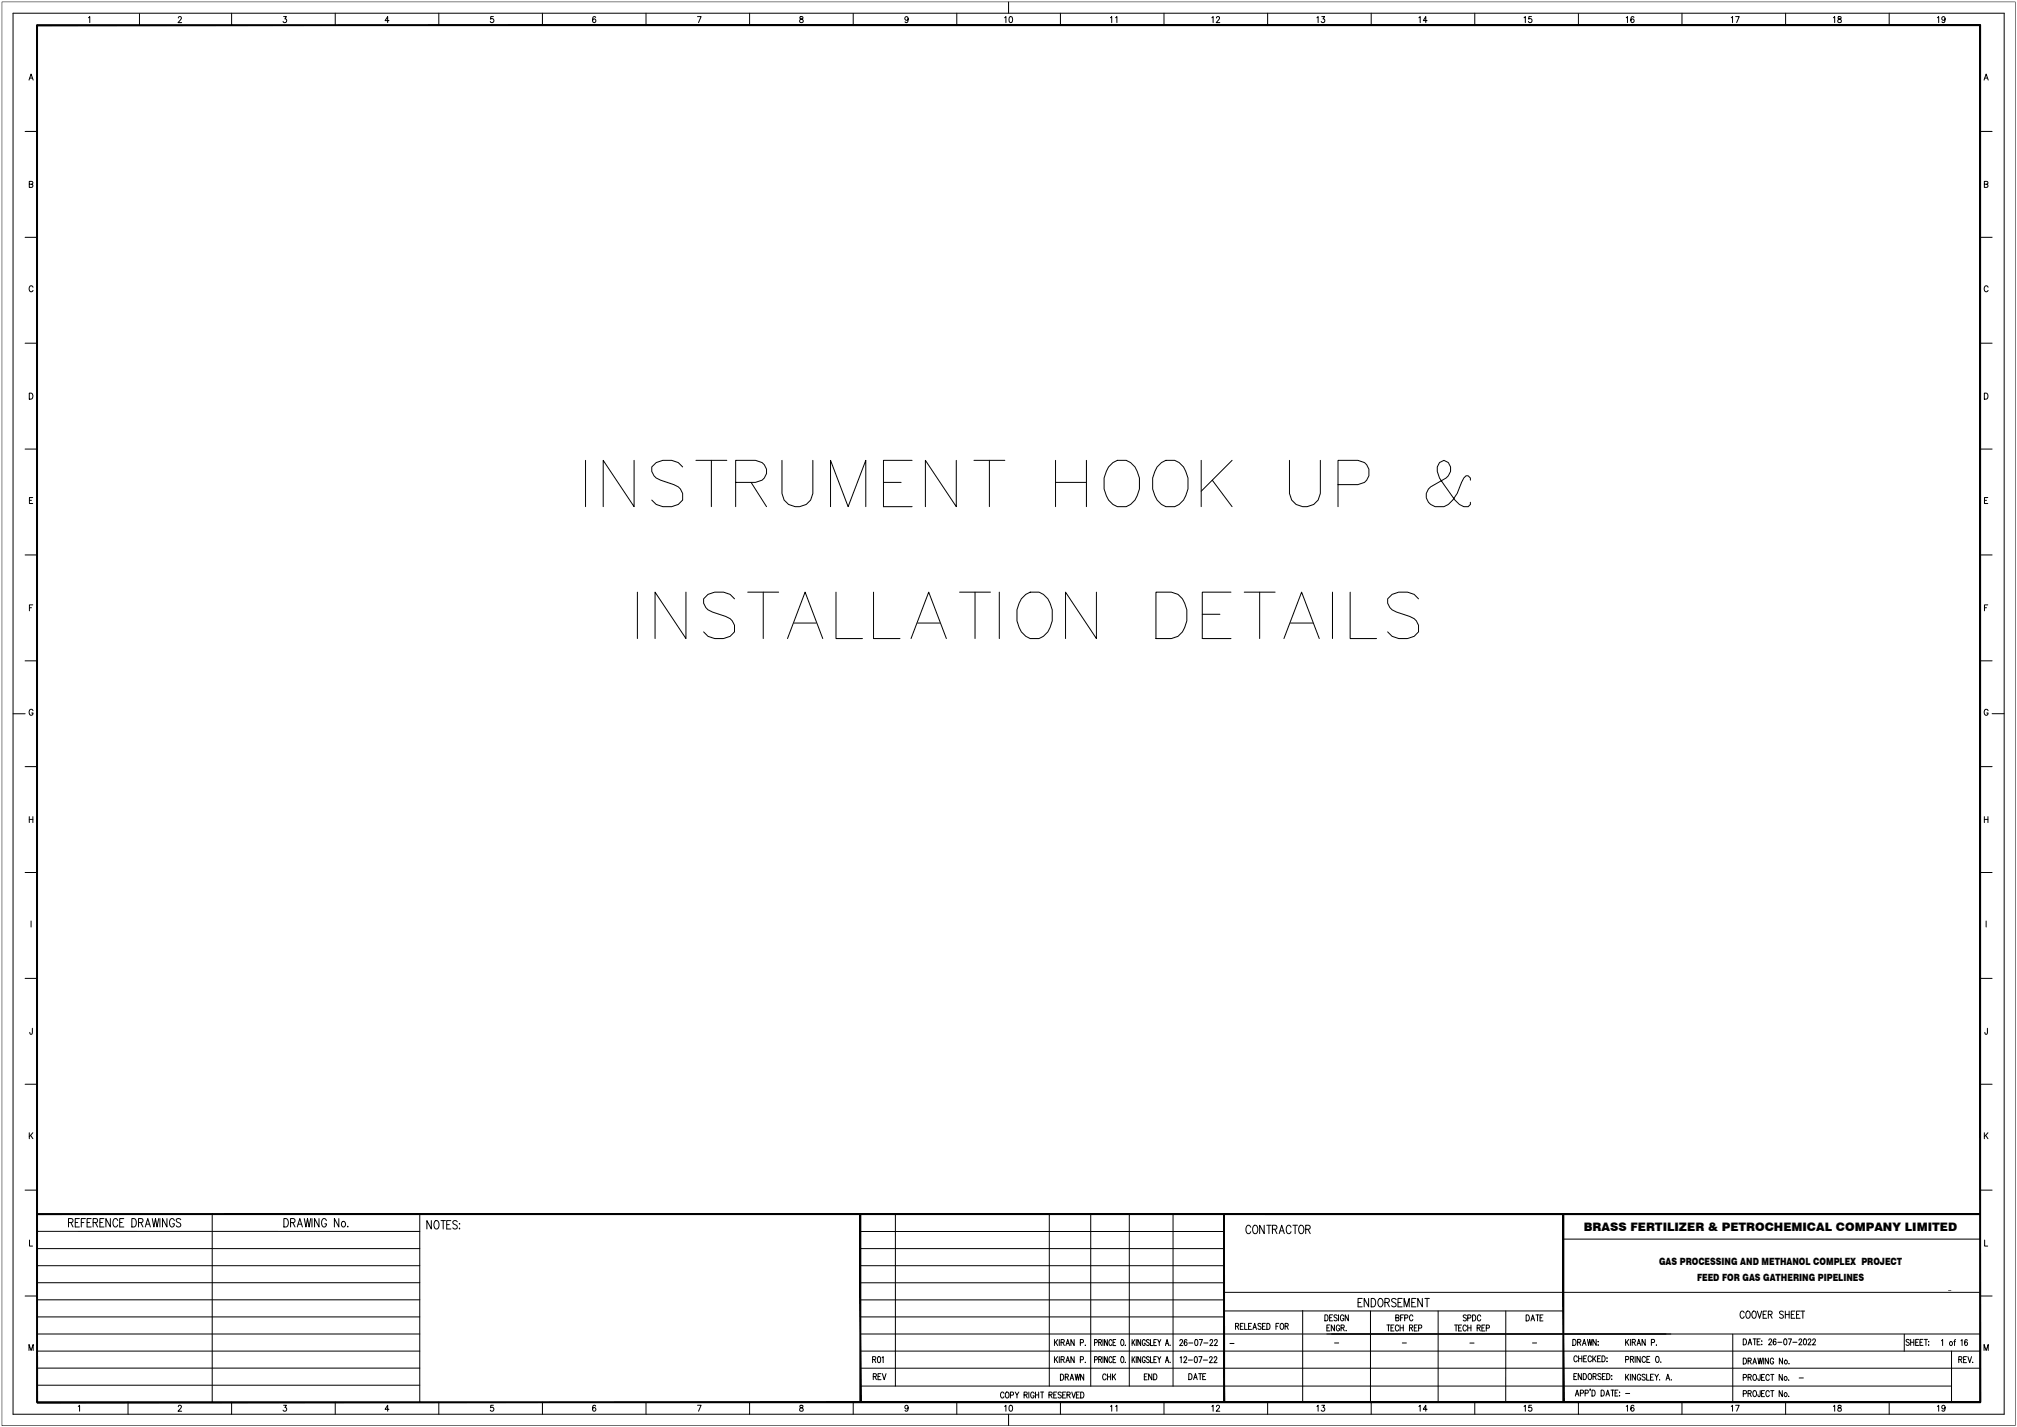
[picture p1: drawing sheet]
<svg xmlns="http://www.w3.org/2000/svg" width="1189mm" height="841mm" viewBox="0 0 1189 841" stroke-linecap="round" stroke-linejoin="round" font-family="sans-serif">
<defs><g id="words">
<text font-size="6.9" x="933" y="726">BRASS FERTILIZER &amp; PETROCHEMICAL COMPANY LIMITED</text>
<g font-size="5.9">
<text x="978" y="746">GAS PROCESSING AND METHANOL COMPLEX PROJECT</text>
<text x="1000" y="755">FEED FOR GAS GATHERING PIPELINES</text>
</g>
</g></defs>
<!-- layer: Level 61 -->
<g fill="none" stroke="#000" stroke-width=".59">
<path d="M345 271v28M374 271v28l-18-28v28M402 275a12 12 0 0 0-18 0 7 7 0 0 0 5 8l8 3a7 7 0 0 1 5 9 12 12 0 0 1-18 0M410 271h18M419 271v28M461 271v20a9 9 0 0 0 9 8 9 9 0 0 0 9-8v-20M538 271h-17v28h17M564 271v28l-19-28v28M574 271h18M583 271v28M622 271v28M640 271v28"/>
<path d="M653 275a9 9 0 0 1 10-4 9 9 0 0 1 7 7 15 15 0 0 1-6 21 10 10 0 0 1-12-7 17 17 0 0 1 1-17zM682 275a9 9 0 0 1 9-4 9 9 0 0 1 8 7 15 15 0 0 1-7 21 10 10 0 0 1-11-7 17 17 0 0 1 1-17zM708 271v28M726 271l-18 19M760 271v20a9 9 0 0 0 9 8 9 9 0 0 0 9-8v-20M434 284h11l4-1a6 6 0 0 0 0-10l-4-2h-11v28M443 284l9 15M490 299v-28l10 28 10-28v28M521 284h10M622 284h18M715 283l11 16M789 286h11a7 7 0 0 0 7-8 7 7 0 0 0-7-7h-11v28"/>
<path d="M867 283v-1l-2-2h-1l-3 4a20 20 0 0 1-10 15h-5a7 7 0 0 1-5-5 7 7 0 0 1 2-7l9-5a6 6 0 0 0 3-6 6 6 0 0 0-4-5l-3 2a10 10 0 0 0 3 13l7 9 2 2 3 2h2l2-2v-1M376 349v27M404 349v27l-18-27v27M433 353a12 12 0 0 0-18 0 7 7 0 0 0 5 8l8 2a7 7 0 0 1 5 9 12 12 0 0 1-18 0M441 349h18M450 349v27M493 349v27h15M515 349v27h15M566 349h18M575 349v27M589 349v27M605 350a9 9 0 0 1 14 6 15 15 0 0 1-7 20 10 10 0 0 1-11-6 17 17 0 0 1 4-20z"/>
<path d="M646 349v27l-18-27v27M681 349h9a11 11 0 0 1 10 10 16 16 0 0 1-6 16l-4 1h-9zM726 349h-17v27h17M733 349h19M742 349v27M785 349v27M796 349v27h15M836 353a12 12 0 0 0-18 0 7 7 0 0 0 5 8l8 2a7 7 0 0 1 5 9 12 12 0 0 1-18 0M464 376l11-27 10 27M468 367h13M537 376l10-27 11 27M541 367h13"/>
<path d="M709 362h10M757 376l10-27 11 27M761 367h13"/>
</g>
<!-- layer: Border Text -->
<g fill="none" stroke="#000" stroke-width=".59">
<path d="M52 10h1v3M105 11l1-1h1l-2 3h2M167 10h2l-1 1a1.1 1.1 0 0 1 1 2 1.1 1.1 0 0 1-2 0M229 12h-2l2-2v3M291 10h-2v1a1.2 1.2 0 0 1 2 0 1.2 1.2 0 0 1 0 2 1.2 1.2 0 0 1-2 0M351 10a1.7 1.7 0 0 0-2 1 1.7 1.7 0 0 0 1 2 1 1 0 0 0 1-1 1 1 0 0 0-1-1 1 1 0 0 0-1 1M411 10h2l-1 3M472 10v1a1.3 1.3 0 0 1 1 1 1.3 1.3 0 0 1 0 1 1.2 1.2 0 0 1-2-1 1.2 1.2 0 0 1 2-1v-1zM535 11a1 1 0 0 1-1 1 1 1 0 0 1 0-2 1 1 0 0 1 1 0v3h-2M592 10h1v3M595 10a1.6 1.6 0 0 1 2 2 1.6 1.6 0 0 1-2 1v-1zM655 10v3"/>
<path d="M658 10v3M714 10h1v3M717 11l1-1h1l-2 3h2M776 10h1v3M779 10h2l-1 1a1.1 1.1 0 0 1 1 2 1.1 1.1 0 0 1-2 0M836 10h1v3M841 12h-2l1-2v3M898 10h1v3M903 10h-2v1a1.1 1.1 0 0 1 2 0 1.1 1.1 0 0 1 0 2 1.1 1.1 0 0 1-2 0M959 10v3M963 10a1.6 1.6 0 0 0-2 1 1.6 1.6 0 0 0 2 2 1 1 0 0 0 0-2 1.1 1.1 0 0 0-2 1M1020 10h1v3"/>
<path d="M1023 10h2l-1 3M1081 10v3M1084 10v1a1.4 1.4 0 0 1 1 1 1.4 1.4 0 0 1 0 1 1.2 1.2 0 0 1-2-1 1.2 1.2 0 0 1 2-1v-1zM1142 10h1v3M1146 11a1 1 0 0 1-1 1 1 1 0 0 1 0-2 1 1 0 0 1 1 0v3h-1M17 47l1-3 2 3M18 46h1M1169 47l2-3 1 3M1170 46h1M17 109l2-1v-1h-2v3h2v-1M1170 109l1-1 1-1h-2v3h2v-1h-1M19 169a1.2 1.2 0 0 0-1-1 1.2 1.2 0 0 0-1 2v1a1.2 1.2 0 0 0 1 1 1.2 1.2 0 0 0 1-1"/>
<path d="M1172 169a1.2 1.2 0 0 0-2-1 1.2 1.2 0 0 0 0 2v1a1.2 1.2 0 0 0 0 1 1.2 1.2 0 0 0 2-1M17 232a1.8 1.8 0 0 1 2 1 1.8 1.8 0 0 1-2 2zM1170 232a1.8 1.8 0 0 1 2 1 1.8 1.8 0 0 1-2 2zM17 295h2M19 293h-2v4h2M1170 295h1M1172 293h-2v4h2M17 358h2M19 356h-2v4M1170 358h1M1172 356h-2v4M19 419a1.2 1.2 0 0 0-1-1 1.2 1.2 0 0 0-1 1v1a1.2 1.2 0 0 0 1 2 1.2 1.2 0 0 0 1-2"/>
<path d="M1172 419a1.2 1.2 0 0 0-2-1 1.2 1.2 0 0 0 0 1v1a1.2 1.2 0 0 0 1 2 1.2 1.2 0 0 0 1-2h-1M17 481v4M17 483h2M19 481v4M1170 483h2M1170 481v4M1172 481v4M18 543v3M1171 543v3M19 606v3h-1v-1M1171 606v3h-1v-1M17 668v3"/>
<path d="M18 669l1 2M19 668l-2 2M1170 668v3M1170 669l2 2M1172 668l-2 2M47 718h-3v5h3M50 718h-2v5M54 718h-3v5h3M61 718h-2v5h2M65 718v5l-3-5v5M69 719a1.5 1.5 0 0 0-1-1 1.5 1.5 0 0 0-1 2v1a1.5 1.5 0 0 0 1 2 1.5 1.5 0 0 0 1-1M73 718h-2v5h2"/>
<path d="M78 718a2.5 2.5 0 0 1 2 3 2.5 2.5 0 0 1-2 2zM90 718l1 5 1-5 1 5 1-5M94 718v5M98 718v5l-2-5v5M103 719a1.5 1.5 0 0 0-2-1 1.5 1.5 0 0 0-1 2v1a1.5 1.5 0 0 0 1 2 1.5 1.5 0 0 0 2-2h-1M107 719l-1-1-2 1v1l2 1a1.4 1.4 0 0 1 0 2 1.4 1.4 0 0 1-2-1M167 718a2.5 2.5 0 0 1 3 3 2.5 2.5 0 0 1-3 2zM179 718l1 5 1-5 1 5 1-5M184 718v5M188 718v5l-3-5v5M192 719a1.5 1.5 0 0 0-1-1 1.5 1.5 0 0 0-1 2v1a1.5 1.5 0 0 0 1 2 1.5 1.5 0 0 0 1-2h-1M200 718v5l-3-5v5"/>
<path d="M254 719v5l-2-5v5M257 720v-1a2.6 2.6 0 0 1 2 3 2.6 2.6 0 0 1-2 2 3 3 0 0 1 0-4zM260 719h3M261 719v5M266 719h-3v5h3M17 731v3h2M40 721l3-1v-2h-3v5M42 721l1 2M44 721h2M48 721h1M51 721h2M55 721l2-1v-2h-2v5"/>
<path d="M56 721l2 2M59 721h1M71 721h1M82 721l2-1v-2h-2v5M83 721l1 2M86 723l1-5 2 5M86 721h2M171 721l3-1v-1l-3-1v5M173 721l1 2M175 723l2-5 1 5M176 721h2M205 723h.1"/>
<path d="M263 722h2M270 720l-1-1-2 1v1l3 2-1 1h-2M271 721h.1M271 724h.1M737 723a1.5 1.5 0 0 0-2-1 1.5 1.5 0 0 0-1 2v1a1.5 1.5 0 0 0 1 2 1.5 1.5 0 0 0 2-1M739 722a2.5 2.5 0 0 1 2 3 2.5 2.5 0 0 1-2 2 3 3 0 0 1 0-5zM745 722v5l-3-5v5M747 722h2M748 722v5M750 724h2v-2h-2v5M751 724l2 3M754 727l1-5 2 5"/>
<path d="M755 725h1M761 723a1.5 1.5 0 0 0-2-1 1.5 1.5 0 0 0-1 2v1a1.5 1.5 0 0 0 1 2 1.5 1.5 0 0 0 2-1M762 722h3M763 722v5M766 722h1a2.5 2.5 0 0 1 2 3 2.5 2.5 0 0 1-2 2 3 3 0 0 1-1-5zM770 724h2v-2h-2v5M771 724l1 3M1170 731v3h2M733 780h-2v4h2M734 780v4h1M738 780h-2v4h2M746 780h-2v4h2"/>
<path d="M747 780a1.8 1.8 0 0 1 2 2 1.8 1.8 0 0 1-2 2zM754 780h-2v4M781 775a1.8 1.8 0 0 1 2 2 1.8 1.8 0 0 1-2 1zM784 777h1M785 775h-1v3h1M788 775h-1h-1l1 1 1 1a1 1 0 0 1 0 1 1 1 0 0 1-1 0h-1M789 775v3M792 776a1 1 0 0 0-1-1 1 1 0 0 0-1 1v1a1.1 1.1 0 0 0 1 1 1.1 1.1 0 0 0 1-1h-1M795 775v3l-2-3v3M800 768h2M803 765h-3v5h3M807 765v5l-3-5v5"/>
<path d="M808 765a2.5 2.5 0 0 1 3 3 2.5 2.5 0 0 1-3 2zM813 766v-1a2.6 2.6 0 0 1 2 3 2.6 2.6 0 0 1-2 2 3 3 0 0 1 0-4zM816 768l3-1v-1l-3-1v5M818 768l1 2M823 777l1-1v-1h-1v3h1l1-1h-1M823 766l-1-1-2 1 1 1 2 1a1.4 1.4 0 0 1-1 2 1.4 1.4 0 0 1-2-1M824 768h2M826 777h1M826 765h-2v5h2M827 775h-1v3M828 770v-5l1 5 2-5v5M828 777h2v-2h-2v3"/>
<path d="M832 768h2M833 776a1.1 1.1 0 0 0-2-1 1 1 0 0 0 0 1v1a1 1 0 0 0 0 1 1 1 0 0 0 2 0M835 765h-3v5h3M838 765v5l-2-5v5M840 765h3M841 765v5M864 775h-2l1 1 1 1a1 1 0 0 1 0 1 1 1 0 0 1-2 0M865 777h2v-2h-2v4M868 775a1.8 1.8 0 0 1 2 2 1.8 1.8 0 0 1-2 2zM873 776a1 1 0 0 0-1-1 1 1 0 0 0-1 1v1a1 1 0 0 0 1 1 1 1 0 0 0 1 0M900 775a1.8 1.8 0 0 1 1 2 1.8 1.8 0 0 1-1 2zM902 779l1-4 2 4"/>
<path d="M903 777h1M905 775h2M906 775v4M908 777h1M909 775h-1v4h1M17 796v-4l1 4 2-4v4M728 782l2-1v-1h-2v4M729 782l1 2M731 782h1M736 782h1M738 784l2-4 1 4M739 782h1"/>
<path d="M743 780h-2l2 2v2l-2-1M744 782h1M752 782h1M755 780a1.7 1.7 0 0 1 2 2 1.7 1.7 0 0 1-2 1l-1-1zM757 782l2-1v-1h-2v4M758 782l1 2M782 783h1M784 781h-2v3h2M787 781v3l-2-3v3M790 782a1.1 1.1 0 0 0-2-1 1 1 0 0 0 0 1v1a1 1 0 0 0 1 1 1 1 0 0 0 1-1h-1M790 783l2-1v-1h-2v3M791 783l1 1"/>
<path d="M793 784h1M817 781h2M818 781v3M820 783h1M822 781h-2v3h2M824 782a1 1 0 0 0-1-1 1 1 0 0 0-1 1v1a1 1 0 0 0 1 1 1 1 0 0 0 1 0M825 783h2M825 781v3M827 781v3M831 783l1-1v-1h-1v3M832 783l1 1M834 783h1"/>
<path d="M835 781h-1v3h1M836 783h2v-2h-2v3M857 781h2M858 781v3M860 783h1M861 781h-1v3h1M864 782a1 1 0 0 0-1-1 1 1 0 0 0-1 1v1a1 1 0 0 0 1 1 1 1 0 0 0 1 0M865 783h2M865 781v3M867 781v3M871 783l1-1v-1h-1v3M872 783l1 1"/>
<path d="M873 783h2M875 781h-2v3h2M876 783h2v-2h-2v3M927 789a1.8 1.8 0 0 1 2 2 1.8 1.8 0 0 1-2 2zM930 800a1.1 1.1 0 0 0-2-1 1 1 0 0 0 0 1v1a1 1 0 0 0 0 2 1.1 1.1 0 0 0 2-1M930 791h1l1-1-2-1v4M930 799v4M931 791l1 2M932 799v4M933 793l1-4 1 4M933 792h1M935 799h-2v4h2"/>
<path d="M936 789v4l1-4 1 4v-4M938 800a1 1 0 0 0-1-1 1 1 0 0 0-1 1v1a1.1 1.1 0 0 0 1 2 1 1 0 0 0 1-1M939 799v4M941 799l-2 2M941 789v4l-2-4v4M942 791h.1M942 793h.1M943 799h-1v4h1M944 799a1.8 1.8 0 0 1 2 2 1.8 1.8 0 0 1-2 2zM1028 789a1.8 1.8 0 0 1 1 2 1.8 1.8 0 0 1-1 2zM1030 793l1-4 1 4M1031 791h1"/>
<path d="M1033 789h2M1034 789v4M1036 791h1M1037 789h-1v4h1M1038 790h.1M1038 792h.1M1125 790v-1l-2 1 2 2v1l-2-1M1126 789v4M1126 791h2M1128 789v4M1129 791h1M1131 789h-2v4h2"/>
<path d="M1132 791h1M1133 789h-1v4h1M1134 789h2M1135 789v4M1137 791h.1M1137 793h.1M1159 800h-2v3h2M1160 800l1 3 1-3M1169 796v-4l2 4 1-4v4M515 811h1v-1h-1v3M516 811l1 2M518 811h1"/>
<path d="M519 810h-1v3h1M520 810l1 3 1-3M625 810a1.8 1.8 0 0 1 2 2 1.8 1.8 0 0 1-2 1zM628 812l1-1v-1h-1v3M629 812l1 1M631 813l1-3 1 3M631 812h1M634 810v3l1-3 1 3v-3M639 810v3l-2-3v3M652 811a1 1 0 0 0-1-1 1 1 0 0 0-1 1v1a1 1 0 0 0 1 1 1 1 0 0 0 1-1M653 810v3M653 811h2"/>
<path d="M655 810v3M656 810v3M656 811l2 2M658 810l-2 2M674 811h2M676 810h-2v3h2M679 810v3l-2-3v3M680 810a1.8 1.8 0 0 1 2 1 1.8 1.8 0 0 1-2 2zM701 810a1.8 1.8 0 0 1 2 1 1.8 1.8 0 0 1-2 2zM704 813l1-3 1 3M704 812h1M706 810h2"/>
<path d="M707 810v3M709 811h1M711 810h-2v3h2M928 811h1M929 810h-1v3h1M930 801h2M932 810v3l-2-3v3M933 810a1.8 1.8 0 0 1 2 1 1.8 1.8 0 0 1-2 2zM933 801h2M937 810a1.7 1.7 0 0 1 1 1 1.7 1.7 0 0 1-1 2l-1-1zM937 819v1M938 819a1.8 1.8 0 0 1 2 2 1.8 1.8 0 0 1-2 2z"/>
<path d="M939 811h2v-1h-2v3M939 801l2 2M940 811l1 2M942 801h1M944 810h-1h-1l2 2-1 1h-1M944 819a1.8 1.8 0 0 1 2 2 1.8 1.8 0 0 1-2 2zM944 811h2M946 810h-2v3h2M947 810a1.8 1.8 0 0 1 2 1 1.8 1.8 0 0 1-2 2zM947 800h.1M947 802h.1M950 819h1"/>
<path d="M950 811h.1M950 813h.1M950 819v4M954 819h-2v4h2M1028 800a1.8 1.8 0 0 1 1 2 1.8 1.8 0 0 1-1 2zM1028 812h1v-2h-1v4M1030 802h2v-1l-2-1v4M1030 812h2v-2h-2v4M1031 802l1 2M1031 812l1 2M1033 804l1-4 1 4M1034 803h1"/>
<path d="M1034 820a1.7 1.7 0 0 1 1 1 1.7 1.7 0 0 1-1 2l-1-1zM1034 810a1.7 1.7 0 0 1 1 2 1.7 1.7 0 0 1-1 1l-1-1zM1036 800l1 4v-4l1 4 1-4M1037 820v3h-1v-1M1037 810v3h-1v-1M1038 812h1M1039 800v4M1040 820h-2v3h2M1040 810h-2v4h2M1042 800v4l-2-4v4M1043 811a1 1 0 0 0-1-1 1 1 0 0 0-1 1v1a1.1 1.1 0 0 0 1 2 1 1 0 0 0 1-1M1044 820h2"/>
<path d="M1044 810h2M1045 820v3M1045 810v4M1045 801a1 1 0 0 0-1-1 1.1 1.1 0 0 0-1 2v1a1 1 0 0 0 1 1 1 1 0 0 0 1-1M1051 820v3l-2-3v3M1051 810v4l-2-4v4M1051 800v4l-2-4v4M1054 813h.1M1054 804h1M1155 801h1v-1h-1v3M1155 801l1 2M1157 801h1"/>
<path d="M1163 803h.1M46 829l1-1v4M105 829l1-1 1 1-2 3h2M167 828h2l-1 2a1.1 1.1 0 0 1 1 1 1.1 1.1 0 0 1-2 0M229 831h-2l2-3v4M291 828h-2v2a1.2 1.2 0 0 1 2 0 1.2 1.2 0 0 1 0 1 1.2 1.2 0 0 1-2 0M351 829v-1a1.7 1.7 0 0 0-2 2 1.7 1.7 0 0 0 1 2 1 1 0 0 0 1-1 1 1 0 0 0-1-1 1 1 0 0 0-1 1M411 828h2l-1 4M472 828v1a1.4 1.4 0 0 1 1 1 1.4 1.4 0 0 1 0 2 1.1 1.1 0 0 1-2-1 1.1 1.1 0 0 1 2-1v-2zM535 829a1 1 0 0 1-1 1 1 1 0 0 1 0-1 1 1 0 0 1 1 0v3l-2-1M592 821a1.1 1.1 0 0 0-2-1 1 1 0 0 0 0 2v1a1 1 0 0 0 1 1 1 1 0 0 0 1-1M592 829l1-1v4"/>
<path d="M593 821v-1a1.7 1.7 0 0 1 2 2 1.7 1.7 0 0 1-2 2v-1zM595 828a1.6 1.6 0 0 1 2 2 1.6 1.6 0 0 1-2 2v-2zM596 822h1v-1l-1-1v4M598 820l1 2 2-2M599 822v2M604 822h1v-1l-1-1v4M605 822v2M606 820v4M610 821a1.1 1.1 0 0 0-2-1 1 1 0 0 0 0 2v1a1.1 1.1 0 0 0 1 1 1.1 1.1 0 0 0 1-1h-1M610 820v4M610 822h2M612 820v4"/>
<path d="M613 820h2M614 820v4M618 822h2v-1l-2-1v4M619 822l1 2M621 822h1M623 820h-2v4h2M626 821l-1-1-1 1v1l1 1v1l-1-1M626 822h1M628 820h-2v4h2M629 822h1l1-1-2-1v4M630 822l1 2M632 820l1 4 1-4"/>
<path d="M634 822h1M636 820h-2v4h2M637 820a1.8 1.8 0 0 1 2 2 1.8 1.8 0 0 1-2 2zM655 829v-1v4M658 829v-1v4M714 829l1-1v4M717 829l1-1 1 1-2 3h2M776 829l1-1v4M779 828h2l-1 2a1.1 1.1 0 0 1 1 1 1.1 1.1 0 0 1-2 0M836 829l1-1v4M841 831h-2l1-3v4M898 829l1-1v4"/>
<path d="M903 828h-2v2a1.1 1.1 0 0 1 2 0 1.1 1.1 0 0 1 0 1 1.1 1.1 0 0 1-2 0M929 823l1-4 1 4M929 822h1M931 821h2v-2h-2v4M934 821h2v-1l-2-1v4M947 823l1-4 1 4M947 822h1M952 821h1M955 820h.1M955 822h.1M959 829v-1v4M963 829v-1a1.6 1.6 0 0 0-2 2 1.6 1.6 0 0 0 2 2 1 1 0 0 0 0-2 1.1 1.1 0 0 0-2 1"/>
<path d="M1020 829l1-1v4M1023 828h2l-1 4M1028 821h1v-1h-1v3M1030 821h2v-1h-2v3M1031 821l1 2M1038 821h1M1043 820a1 1 0 0 0-1 0 1 1 0 0 0-1 1v1a1 1 0 0 0 1 1 1 1 0 0 0 1-1M1054 823h.1M1081 829v-1v4M1084 828v1a1.4 1.4 0 0 1 1 1 1.4 1.4 0 0 1 0 2 1.2 1.2 0 0 1-2-1 1.2 1.2 0 0 1 2-1v-2zM1142 829l1-1v4M1146 829a1 1 0 0 1-1 1 1 1 0 0 1 0-1 1 1 0 0 1 1 0v3l-1-1"/>
<circle cx="202" cy="721" r="1.5"/>
<circle cx="1052" cy="812" r="1.1"/>
<circle cx="1053" cy="803" r="1.1"/>
<circle cx="1052" cy="822" r="1.1"/>
</g>
<!-- layer: BORDER -->
<g fill="none" stroke="#000" stroke-width=".59">
<path d="M1 1h1187v839h-1187zM8 8h1173v826h-1173zM82 8v7M137 8v7M198 8v7M259 8v7M320 8v7M381 8v7M442 8v7M503 8v7M564 8v7M594 1v7"/>
<path d="M625 8v7M686 8v7M747 8v7M808 8v7M869 8v7M930 8v7M991 8v7M1052 8v7M1114 8v7M15 77h7M1167 77h7M15 140h7"/>
<path d="M1167 140h7M15 202h7M1167 202h7M15 265h7M1167 265h7M15 327h7M1167 327h7M15 389h7M1167 389h7M8 421h7M1174 421h7M15 452h7"/>
<path d="M1167 452h7M15 514h7M1167 514h7M15 577h7M1167 577h7M15 639h7M1167 639h7M15 701h7M125 716v110M247 716v110M528 716v101M618 716v101"/>
<path d="M643 716v101M666 716v101M691 716v101M1167 701h7M22 726h225M22 736h225M507 726h214M507 736h215M921 730h246M22 756h225M22 746h225M507 756h215"/>
<path d="M507 746h214M15 764h7M22 776h225M22 766h225M507 776h215M507 766h214M721 762h446M722 773h199M768 772v54M808 773v53M848 773v53M888 773v53"/>
<path d="M1167 764h7M22 786h225M22 796h225M507 796h660M507 786h660M782 786h203M1021 786v40M1122 786v10M1150 796v30M22 806h225M22 816h225M507 817h643"/>
<path d="M507 806h660M75 826v8M137 826v8M198 826v8M259 826v8M320 826v8M381 826v8M442 826v8M503 826v8M564 826v8M594 834v6M625 826v8"/>
<path d="M686 826v8M747 826v8M808 826v8M869 826v8M930 826v8M991 826v8M1052 826v8M1114 826v8"/>
</g>
<g fill="#000" stroke="#000" stroke-width=".59">
<path d="M22 15h1145zM22 15h1145z"/>
<path d="M1167 15v811v-811zM1167 15v811z"/>
<path d="M22 715v1l1145-1zM22 716l1145-1v1z"/>
<path d="M22 15v811zM22 15v811z"/>
<path d="M22 826v1l1145-1zM22 827l1145-1v1z"/>
<path d="M507 716v110zM507 716v110z"/>
<path d="M721 716v110h1zM721 716h1v110z"/>
<path d="M921 716v110h1zM921 716h1v110z"/>
</g>
<!-- layer: LOGOS -->
<g fill="#000" stroke="#000" stroke-width=".59">
<path d="M1148 760h2z"/>
<path d="M1148 760h2zM1149 760h1z"/>
</g>
<!-- layer: Border Attributes -->
<g fill="none" stroke="#000" stroke-width=".59">
<path d="M1028 774a1.2 1.2 0 0 0-1-1 1.2 1.2 0 0 0-1 1v1a1.2 1.2 0 0 0 1 2 1.2 1.2 0 0 0 1-1M1030 773a2.2 2.2 0 0 1 2 2 2.2 2.2 0 0 1-2 2 2.8 2.8 0 0 1 0-4zM1033 773h1a2.2 2.2 0 0 1 1 2 2.2 2.2 0 0 1-1 2 2.8 2.8 0 0 1-1-4zM1036 773l1 4 1-4M1039 775h1M1041 773h-2v4h2M1042 775h2v-2h-2v4M1043 775l2 2M1051 773h-1h-1v1l2 2-1 1-1-1M1052 775h3M1052 773v4M1055 773v4"/>
<path d="M1056 775h1M1058 773h-2v4h2M1059 775h1M1061 773h-2v4h2M1061 773h3M1063 773v4M518 800a1.7 1.7 0 0 1 1 1 1.7 1.7 0 0 1-1 2l-1-1zM622 789v4M622 800v3M622 791l1 2M623 800l-1 2M623 789l-1 3"/>
<path d="M624 789v4M624 800v3M625 791h2v-1l-2-1v4M626 791l1 2M628 793l1-4 1 4M629 792h1M633 800v3l-2-3v3M633 789v4l-2-4v4M637 791h1v-1l-1-1v4M640 793h.1M645 791h2v-1l-2-1v4M648 791h1v-1l-1-1v4"/>
<path d="M648 791l1 2M650 789v4M650 800v3M653 800v3l-2-3v3M653 789v4l-2-4v4M655 790a.9 .9 0 0 0-1 0 .9 .9 0 0 0 0 1v1a.9 .9 0 0 0 0 1 .9 .9 0 0 0 1-1M656 791h1M658 800h-2v3h2M658 789h-2v4h2M661 800a1.7 1.7 0 0 1 2 1 1.7 1.7 0 0 1-2 2v-1zM661 790v-1a1.7 1.7 0 0 1 2 2 1.7 1.7 0 0 1-2 2v-1zM663 793h.1"/>
<path d="M667 789v4M667 800v3M668 791l1 2M669 800l-2 2M669 789l-2 3M670 789v4M670 800v3M672 800v3l-1-3v3M672 789v4l-1-4v4M675 790a.9 .9 0 0 0-1 0 .9 .9 0 0 0-1 1v1a1 1 0 0 0 1 1 1 1 0 0 0 1-1h-1M677 790a.8 .8 0 0 0-1 0 .8 .8 0 0 0 0 1h1a1 1 0 0 1 0 2 .9 .9 0 0 1-1 0M678 800v3h2"/>
<path d="M678 789v4h2M680 791h1M682 800h-2v3h2M682 789h-2v4h2M682 800l1 1 1-1M682 789l1 2 1-2M683 791v2M687 793l1-4 1 4M687 792h1M690 793h.1M695 790l1-1 1 1-2 3h2M700 790l-1-1a1.7 1.7 0 0 0-1 2 1.7 1.7 0 0 0 1 2 1.1 1.1 0 0 0 1-2 1 1 0 0 0-2 0v1"/>
<path d="M701 792h2M704 800a1.7 1.7 0 0 1 2 1 1.7 1.7 0 0 1-1 2l-1-1zM705 790a1.7 1.7 0 0 1 1 1 1.7 1.7 0 0 1-1 2l-1-1zM707 800h1l-1 3M707 789h2l-2 4M710 792h2M713 790l1-1 1 1-2 3h2M716 790a.8 .8 0 0 1 1 0 .8 .8 0 0 1 0 1l-1 2h2M725 792h2M787 792h2M827 792h2M866 792h3"/>
<path d="M903 792h3M958 789v4M959 791l1 2M960 789l-2 3M961 789v4M962 791h2v-1l-2-1v4M963 791l1 2M964 799v4M965 793l1-4 1 4M965 792h2M967 799v4l-2-4v4M970 789v4l-2-4v4"/>
<path d="M972 799h-1v4h1M973 791h2v-1l-2-1v4M976 793h.1M976 800l1-1a1.7 1.7 0 0 1 1 2 1.7 1.7 0 0 1-2 2v-1zM1043 790v-1l1 1-2 3h2M1047 790l-1-1a1.7 1.7 0 0 0-1 2 1.7 1.7 0 0 0 2 1 1 1 0 0 0 0-1 1 1 0 0 0-2 0M1048 791h2M1052 789a1.6 1.6 0 0 1 1 2 1.6 1.6 0 0 1-1 1l-1-1zM1054 789h2l-1 4M1057 791h2M1060 790l1-1a.9 .9 0 0 1 1 1 .9 .9 0 0 1 0 1l-2 2h2M1063 789a1.7 1.7 0 0 1 2 2 1.7 1.7 0 0 1-1 2l-1-1z"/>
<path d="M1066 790v-1a.9 .9 0 0 1 1 1 .9 .9 0 0 1 0 1l-1 2h2M1068 790l1-1a.9 .9 0 0 1 1 0 1 1 0 0 1 0 2l-2 2h2M1144 790h1v3M1152 791h1M1153 790h-1v3M1156 790v3M1160 790h-1a1.7 1.7 0 0 0-1 1 1.7 1.7 0 0 0 1 2 1.1 1.1 0 0 0 1-2 1 1 0 0 0-2 0v1M514 801h2v-1h-2v3M515 801l1 2M520 800h1v3M622 801l1 2M625 801h2v-1h-2v3"/>
<path d="M626 801l1 2M628 803l1-3 1 3M629 802h1M637 801h1v-1h-1v3M640 803h.1M645 801h2v-1h-2v3M648 801h1v-1h-1v3M648 801l1 2M655 800a.9 .9 0 0 0-1 0 .9 .9 0 0 0 0 1v1a.9 .9 0 0 0 0 1 .9 .9 0 0 0 1-1M656 801h1M663 803h.1M668 801l1 2"/>
<path d="M675 800a.9 .9 0 0 0-1 0 .9 .9 0 0 0-1 1v1a1 1 0 0 0 1 1 1 1 0 0 0 1-1h-1M677 800a.8 .8 0 0 0-1 0 .8 .8 0 0 0 0 1h1a1 1 0 0 1 0 2 .9 .9 0 0 1-1 0M680 801h1M683 801v2M687 803l1-3 1 3M687 802h1M690 803h.1M696 800v3M698 800a.8 .8 0 0 1 1 0 .8 .8 0 0 1 0 1l-1 2h2M700 802h3M709 802h3M713 800a.8 .8 0 0 1 1 0 .8 .8 0 0 1 0 1l-1 2h2"/>
<path d="M716 800h1l-2 3h2M958 801h2v-1l-2-1v4M958 810v3M959 811l1 2M960 810l-2 2M961 801h2v-1l-2-1v4M961 810v3M962 801l1 2M964 810v3l-2-3v3M967 811a1 1 0 0 0-1-1 1 1 0 0 0-1 1v1a1.1 1.1 0 0 0 1 1 1.1 1.1 0 0 0 1-1h-1M970 810h-1h-1l2 3h-1h-1M970 800a1 1 0 0 0-1-1 1.1 1.1 0 0 0-1 2v1a1 1 0 0 0 1 1 1 1 0 0 0 1-1"/>
<path d="M971 810v3h1M971 801h1M973 812h1M975 810h-2v3h2M975 810l1 2 2-2M976 812v1M978 813h.1M979 803h.1M982 813l1-3 1 3M982 812h2M985 813h.1M1060 812h3"/>
<path d="M958 821h3"/>
<circle cx="1150" cy="792" r="1.1"/>
</g>
<use href="#words"/>
</svg>
